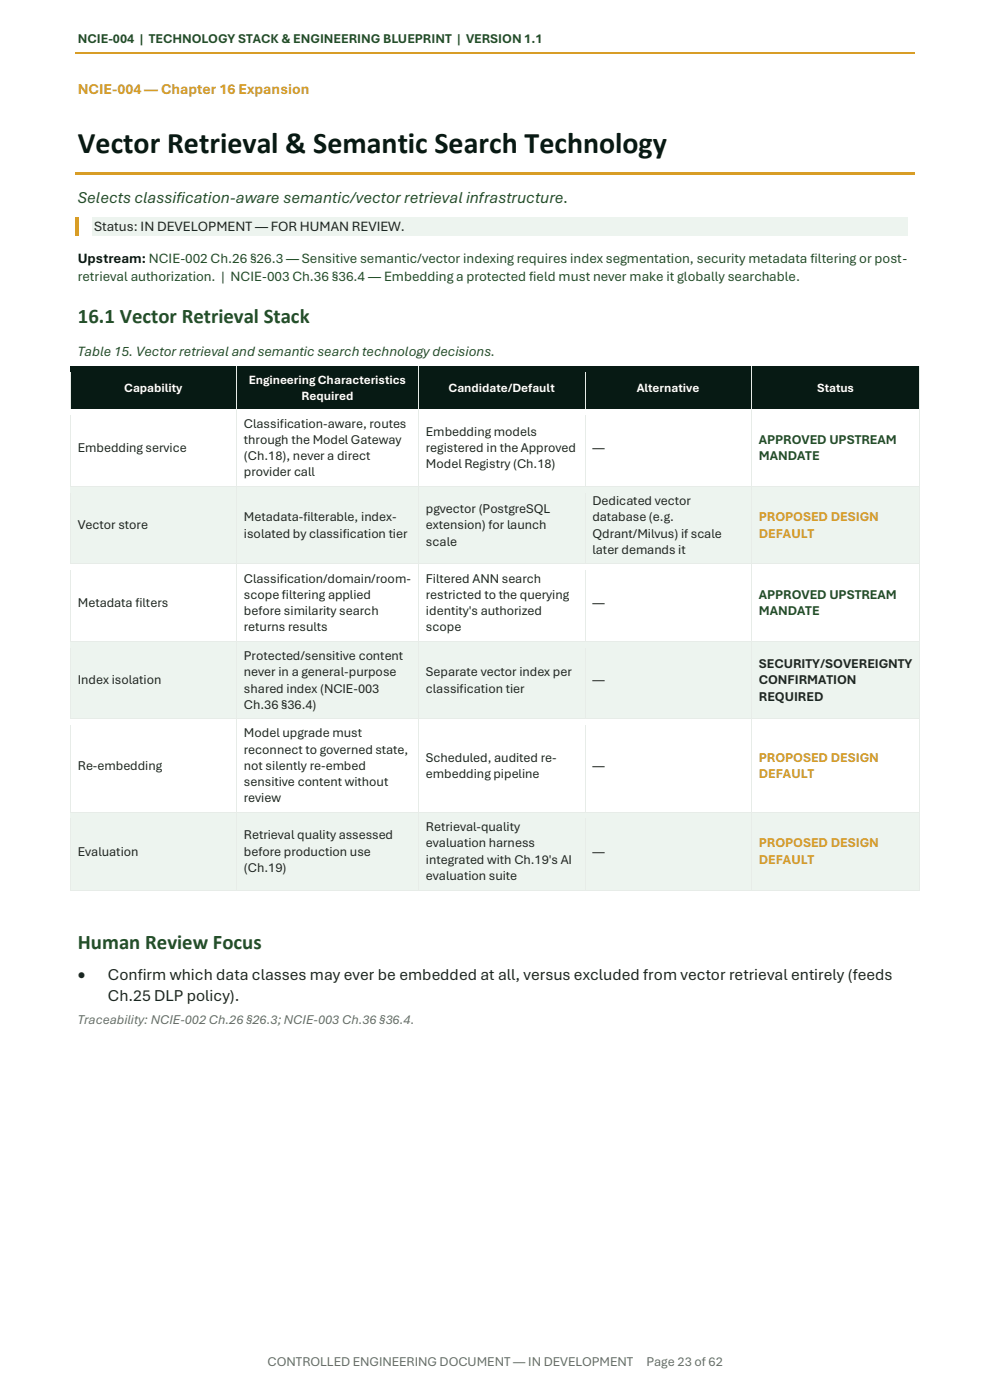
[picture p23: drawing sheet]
<svg xmlns="http://www.w3.org/2000/svg" width="210mm" height="297mm" viewBox="0 0 210 297" stroke-linecap="round" stroke-linejoin="round" font-family="sans-serif">
<defs><g id="words">
<text font-size="6.3" fill="#071a14" x="16.5" y="32.5">Vector Retrieval &amp; Semantic Search Technology</text>
<g font-size="4.4" fill="#234f29">
<text x="16.5" y="68.5">16.1 Vector Retrieval Stack</text>
<text x="16.5" y="201.3">Human Review Focus</text>
</g>
<text font-size="3.5" fill="#234f29" x="16.5" y="43">Selects classification-aware semantic/vector retrieval infrastructure.</text>
<g font-size="3.5" fill="#202621">
<text x="16.5" y="207.8">•</text>
<text x="22.9" y="207.8">Confirm which data classes may ever be embedded at all, versus excluded from vector retrieval entirely (feeds</text>
<text x="22.9" y="212.4">Ch.25 DLP policy).</text>
</g>
<text font-size="3.2" fill="#d89d26" x="16.5" y="20">NCIE-004 — Chapter 16 Expansion</text>
<text font-size="3" fill="#202621" x="20" y="48.9">Status: IN DEVELOPMENT — FOR HUMAN REVIEW.</text>
<text font-size="3" fill="#071a14" x="16.5" y="55.7">Upstream: NCIE-002 Ch.26 §26.3 — Sensitive semantic/vector indexing requires index segmentation, security metadata filtering or post-</text>
<g font-size="3" fill="#234f29">
<text x="16.5" y="59.7">retrieval authorization. | NCIE-003 Ch.36 §36.4 — Embedding a protected field must never make it globally searchable.</text>
<text x="16.5" y="75.4">Table 15. Vector retrieval and semantic search technology decisions.</text>
</g>
<g font-size="2.8" fill="#234f29">
<text x="16.5" y="9.2">NCIE-004 | TECHNOLOGY STACK &amp; ENGINEERING BLUEPRINT | VERSION 1.1</text>
<text x="161" y="94.2">APPROVED UPSTREAM</text>
<text x="161" y="97.6">MANDATE</text>
<text x="161" y="127.1">APPROVED UPSTREAM</text>
<text x="161" y="130.5">MANDATE</text>
</g>
<g font-size="2.8" fill="#202621">
<text x="16.5" y="95.9">Embedding service</text>
<text x="51.7" y="90.7">Classification-aware, routes</text>
<text x="51.7" y="94.2">through the Model Gateway</text>
<text x="90.4" y="92.5">Embedding models</text>
<text x="90.4" y="95.9">registered in the Approved</text>
<text x="125.7" y="95.9">—</text>
<text x="51.7" y="97.6">(Ch.18), never a direct</text>
<text x="51.7" y="101.1">provider call</text>
<text x="90.4" y="99.4">Model Registry (Ch.18)</text>
<text x="125.7" y="107.2">Dedicated vector</text>
<text x="16.5" y="112.3">Vector store</text>
<text x="51.7" y="110.6">Metadata-filterable, index-</text>
<text x="90.4" y="108.9">pgvector (PostgreSQL</text>
<text x="90.4" y="112.3">extension) for launch</text>
<text x="125.7" y="110.6">database (e.g.</text>
<text x="51.7" y="114.1">isolated by classification tier</text>
<text x="90.4" y="115.8">scale</text>
<text x="125.7" y="114.1">Qdrant/Milvus) if scale</text>
<text x="125.7" y="117.5">later demands it</text>
<text x="51.7" y="123.6">Classification/domain/room-</text>
<text x="90.4" y="123.6">Filtered ANN search</text>
<text x="16.5" y="128.8">Metadata filters</text>
<text x="51.7" y="127.1">scope filtering applied</text>
<text x="51.7" y="130.5">before similarity search</text>
<text x="90.4" y="127.1">restricted to the querying</text>
<text x="90.4" y="130.5">identity's authorized</text>
<text x="125.7" y="128.8">—</text>
<text x="51.7" y="134">returns results</text>
<text x="90.4" y="134">scope</text>
<text x="51.7" y="140">Protected/sensitive content</text>
<text x="51.7" y="143.5">never in a general-purpose</text>
<text x="90.4" y="143.5">Separate vector index per</text>
<text x="161" y="141.7">SECURITY/SOVEREIGNTY</text>
<text x="16.5" y="145.2">Index isolation</text>
<text x="51.7" y="146.9">shared index (NCIE-003</text>
<text x="90.4" y="146.9">classification tier</text>
<text x="125.7" y="145.2">—</text>
<text x="161" y="145.2">CONFIRMATION</text>
<text x="161" y="148.6">REQUIRED</text>
<text x="51.7" y="150.4">Ch.36 §36.4)</text>
<text x="51.7" y="156.4">Model upgrade must</text>
<text x="51.7" y="159.9">reconnect to governed state,</text>
<text x="90.4" y="161.6">Scheduled, audited re-</text>
<text x="16.5" y="163.3">Re-embedding</text>
<text x="51.7" y="163.3">not silently re-embed</text>
<text x="51.7" y="166.8">sensitive content without</text>
<text x="90.4" y="165.1">embedding pipeline</text>
<text x="125.7" y="163.3">—</text>
<text x="51.7" y="170.2">review</text>
<text x="51.7" y="178">Retrieval quality assessed</text>
<text x="90.4" y="176.3">Retrieval-quality</text>
<text x="90.4" y="179.8">evaluation harness</text>
<text x="16.5" y="181.5">Evaluation</text>
<text x="51.7" y="181.5">before production use</text>
<text x="51.7" y="184.9">(Ch.19)</text>
<text x="90.4" y="183.2">integrated with Ch.19's AI</text>
<text x="125.7" y="181.5">—</text>
<text x="90.4" y="186.7">evaluation suite</text>
</g>
<g font-size="2.8" fill="#d89d26">
<text x="161" y="110.6">PROPOSED DESIGN</text>
<text x="161" y="114.1">DEFAULT</text>
<text x="161" y="161.6">PROPOSED DESIGN</text>
<text x="161" y="165.1">DEFAULT</text>
<text x="161" y="179.8">PROPOSED DESIGN</text>
<text x="161" y="183.2">DEFAULT</text>
</g>
<g font-size="2.8" fill="#66706a">
<text x="16.5" y="217.3">Traceability: NCIE-002 Ch.26 §26.3; NCIE-003 Ch.36 §36.4.</text>
<text x="56.8" y="289.7">CONTROLLED ENGINEERING DOCUMENT — IN DEVELOPMENT</text>
<text x="137.2" y="289.7">Page 23 of 62</text>
</g>
<g font-size="2.7" fill="#fff">
<text x="26.3" y="83.1">Capability</text>
<text x="52.8" y="81.5">Engineering Characteristics</text>
<text x="95.1" y="83.1">Candidate/Default</text>
<text x="135.1" y="83.1">Alternative</text>
<text x="173.3" y="83.1">Status</text>
<text x="64" y="84.8">Required</text>
</g>
</g></defs>
<path d="M16 11.2h178.1" fill="none" stroke="#d89d26" stroke-width=".34"/>
<path d="M16 36.6h178.1v.6h-178.1z" fill-rule="evenodd" fill="#d89d26"/>
<path d="M19.5 46.1h173.1v4h-173.1z" fill-rule="evenodd" fill="#edf4ef"/>
<path d="M15.9 46.1h.8v4h-.8z" fill-rule="evenodd" fill="#d89d26"/>
<g fill="#071a14">
<path d="M15 77.8h35v8.9h-35z" fill-rule="evenodd"/>
<path d="M16.5 80.6h32.1v3.3h-32.1z" fill-rule="evenodd"/>
<path d="M50.3 77.8h38.4v8.9h-38.4z" fill-rule="evenodd"/>
<path d="M51.7 79h35.5v3.3h-35.5z" fill-rule="evenodd"/>
<path d="M51.7 82.3h35.5v3.2h-35.5z" fill-rule="evenodd"/>
<path d="M88.9 77.8h35.1v8.9h-35.1z" fill-rule="evenodd"/>
<path d="M90.4 80.6h32.1v3.3h-32.1z" fill-rule="evenodd"/>
<path d="M124.2 77.8h35.1v8.9h-35.1z" fill-rule="evenodd"/>
<path d="M125.7 80.6h32.1v3.3h-32.1z" fill-rule="evenodd"/>
<path d="M159.5 77.8h35.6v8.9h-35.6z" fill-rule="evenodd"/>
<path d="M161 80.6h32.5v3.3h-32.5z" fill-rule="evenodd"/>
</g>
<g fill="#e7ece8">
<path d="M14.8 77.6h.2v1.4h-.2z" fill-rule="evenodd"/>
<path d="M14.8 77.6h.2v.2h-.2z" fill-rule="evenodd"/>
</g>
<path d="M15 77.7h35.1" fill="none" stroke="#e7ece8" stroke-width=".21"/>
<path d="M15 77.8h35.1v1.2h-35.1z" fill-rule="evenodd" fill="#071a14"/>
<g fill="#e7ece8">
<path d="M50.1 77.8h.2v1.2h-.2z" fill-rule="evenodd"/>
<path d="M50.1 77.6h.2v.2h-.2z" fill-rule="evenodd"/>
</g>
<path d="M50.3 77.7h38.4" fill="none" stroke="#e7ece8" stroke-width=".21"/>
<path d="M50.3 77.8h38.4v1.2h-38.4z" fill-rule="evenodd" fill="#071a14"/>
<g fill="#e7ece8">
<path d="M88.7 77.8h.2v1.2h-.2z" fill-rule="evenodd"/>
<path d="M88.7 77.6h.2v.2h-.2z" fill-rule="evenodd"/>
</g>
<path d="M88.9 77.7h35.1" fill="none" stroke="#e7ece8" stroke-width=".21"/>
<path d="M88.9 77.8h35.1v1.2h-35.1z" fill-rule="evenodd" fill="#071a14"/>
<g fill="#e7ece8">
<path d="M124 77.8h.2v1.2h-.2z" fill-rule="evenodd"/>
<path d="M124 77.6h.2v.2h-.2z" fill-rule="evenodd"/>
</g>
<path d="M124.2 77.7h35.1" fill="none" stroke="#e7ece8" stroke-width=".21"/>
<path d="M124.2 77.8h35.1v1.2h-35.1z" fill-rule="evenodd" fill="#071a14"/>
<g fill="#e7ece8">
<path d="M159.3 77.8h.2v1.2h-.2z" fill-rule="evenodd"/>
<path d="M159.3 77.6h.2v.2h-.2z" fill-rule="evenodd"/>
</g>
<path d="M159.5 77.7h35.6" fill="none" stroke="#e7ece8" stroke-width=".21"/>
<path d="M159.5 77.8h35.6v1.2h-35.6z" fill-rule="evenodd" fill="#071a14"/>
<g fill="#e7ece8">
<path d="M195.1 77.6h.1v1.4h-.1z" fill-rule="evenodd"/>
<path d="M195.1 77.6h.1v.2h-.1z" fill-rule="evenodd"/>
</g>
<path d="M14.9 85.5h35.3v1.2h-35.3z" fill-rule="evenodd" fill="#071a14"/>
<path d="M14.9 79v7.7" fill="none" stroke="#e7ece8" stroke-width=".21"/>
<path d="M50.2 85.5h38.6v1.2h-38.6z" fill-rule="evenodd" fill="#071a14"/>
<path d="M50.2 79v7.7" fill="none" stroke="#e7ece8" stroke-width=".21"/>
<path d="M88.8 85.5h35.3v1.2h-35.3z" fill-rule="evenodd" fill="#071a14"/>
<path d="M88.8 79v7.7" fill="none" stroke="#e7ece8" stroke-width=".21"/>
<path d="M124.1 85.5h35.3v1.2h-35.3z" fill-rule="evenodd" fill="#071a14"/>
<path d="M124.1 79v7.7" fill="none" stroke="#e7ece8" stroke-width=".21"/>
<path d="M159.4 85.5h35.7v1.2h-35.7z" fill-rule="evenodd" fill="#071a14"/>
<path d="M159.4 79v7.7M195.1 79v7.7" fill="none" stroke="#e7ece8" stroke-width=".21"/>
<g fill="#fff">
<path d="M15 86.9h35v16.2h-35z" fill-rule="evenodd"/>
<path d="M16.5 93.3h32.1v3.4h-32.1z" fill-rule="evenodd"/>
<path d="M50.3 86.9h38.4v16.2h-38.4z" fill-rule="evenodd"/>
<path d="M51.7 88.1h35.5v3.5h-35.5z" fill-rule="evenodd"/>
<path d="M51.7 91.6h35.5v3.4h-35.5z" fill-rule="evenodd"/>
<path d="M51.7 95h35.5v3.4h-35.5z" fill-rule="evenodd"/>
<path d="M51.7 98.4h35.5v3.5h-35.5z" fill-rule="evenodd"/>
<path d="M88.9 86.9h35.1v16.2h-35.1z" fill-rule="evenodd"/>
<path d="M90.4 89.8h32.1v3.5h-32.1z" fill-rule="evenodd"/>
<path d="M90.4 93.3h32.1v3.4h-32.1z" fill-rule="evenodd"/>
<path d="M90.4 96.7h32.1v3.5h-32.1z" fill-rule="evenodd"/>
<path d="M124.2 86.9h35.1v16.2h-35.1z" fill-rule="evenodd"/>
<path d="M125.7 93.3h32.1v3.4h-32.1z" fill-rule="evenodd"/>
<path d="M159.5 86.9h35.6v16.2h-35.6z" fill-rule="evenodd"/>
<path d="M161 91.6h32.5v3.4h-32.5z" fill-rule="evenodd"/>
<path d="M161 95h32.5v3.4h-32.5z" fill-rule="evenodd"/>
</g>
<path d="M14.8 86.7h.2v1.4h-.2z" fill-rule="evenodd" fill="#e7ece8"/>
<path d="M15 86.8h35.1" fill="none" stroke="#e7ece8" stroke-width=".21"/>
<path d="M15 86.9h35.1v1.2h-35.1z" fill-rule="evenodd" fill="#fff"/>
<path d="M50.1 86.7h.2v1.4h-.2z" fill-rule="evenodd" fill="#e7ece8"/>
<path d="M50.3 86.8h38.4" fill="none" stroke="#e7ece8" stroke-width=".21"/>
<path d="M50.3 86.9h38.4v1.2h-38.4z" fill-rule="evenodd" fill="#fff"/>
<path d="M88.7 86.7h.2v1.4h-.2z" fill-rule="evenodd" fill="#e7ece8"/>
<path d="M88.9 86.8h35.1" fill="none" stroke="#e7ece8" stroke-width=".21"/>
<path d="M88.9 86.9h35.1v1.2h-35.1z" fill-rule="evenodd" fill="#fff"/>
<path d="M124 86.7h.2v1.4h-.2z" fill-rule="evenodd" fill="#e7ece8"/>
<path d="M124.2 86.8h35.1" fill="none" stroke="#e7ece8" stroke-width=".21"/>
<path d="M124.2 86.9h35.1v1.2h-35.1z" fill-rule="evenodd" fill="#fff"/>
<path d="M159.3 86.7h.2v1.4h-.2z" fill-rule="evenodd" fill="#e7ece8"/>
<path d="M159.5 86.8h35.6" fill="none" stroke="#e7ece8" stroke-width=".21"/>
<path d="M159.5 86.9h35.6v1.2h-35.6z" fill-rule="evenodd" fill="#fff"/>
<path d="M195.1 86.7h.1v1.4h-.1z" fill-rule="evenodd" fill="#e7ece8"/>
<path d="M14.9 101.9h35.3v1.2h-35.3z" fill-rule="evenodd" fill="#fff"/>
<path d="M14.9 88.1v15" fill="none" stroke="#e7ece8" stroke-width=".21"/>
<path d="M50.2 101.9h38.6v1.2h-38.6z" fill-rule="evenodd" fill="#fff"/>
<path d="M50.2 88.1v15" fill="none" stroke="#e7ece8" stroke-width=".21"/>
<path d="M88.8 101.9h35.3v1.2h-35.3z" fill-rule="evenodd" fill="#fff"/>
<path d="M88.8 88.1v15" fill="none" stroke="#e7ece8" stroke-width=".21"/>
<path d="M124.1 101.9h35.3v1.2h-35.3z" fill-rule="evenodd" fill="#fff"/>
<path d="M124.1 88.1v15" fill="none" stroke="#e7ece8" stroke-width=".21"/>
<path d="M159.4 101.9h35.7v1.2h-35.7z" fill-rule="evenodd" fill="#fff"/>
<path d="M159.4 88.1v15M195.1 88.1v15" fill="none" stroke="#e7ece8" stroke-width=".21"/>
<g fill="#edf4ef">
<path d="M15 103.3h35v16.3h-35z" fill-rule="evenodd"/>
<path d="M16.5 109.7h32.1v3.5h-32.1z" fill-rule="evenodd"/>
<path d="M50.3 103.3h38.4v16.3h-38.4z" fill-rule="evenodd"/>
<path d="M51.7 108h35.5v3.4h-35.5z" fill-rule="evenodd"/>
<path d="M51.7 111.4h35.5v3.5h-35.5z" fill-rule="evenodd"/>
<path d="M88.9 103.3h35.1v16.3h-35.1z" fill-rule="evenodd"/>
<path d="M90.4 106.3h32.1v3.4h-32.1z" fill-rule="evenodd"/>
<path d="M90.4 109.7h32.1v3.5h-32.1z" fill-rule="evenodd"/>
<path d="M90.4 113.2h32.1v3.4h-32.1z" fill-rule="evenodd"/>
<path d="M124.2 103.3h35.1v16.3h-35.1z" fill-rule="evenodd"/>
<path d="M125.7 104.5h32.1v3.5h-32.1z" fill-rule="evenodd"/>
<path d="M125.7 108h32.1v3.4h-32.1z" fill-rule="evenodd"/>
<path d="M125.7 111.4h32.1v3.5h-32.1z" fill-rule="evenodd"/>
<path d="M125.7 114.9h32.1v3.4h-32.1z" fill-rule="evenodd"/>
<path d="M159.5 103.3h35.6v16.3h-35.6z" fill-rule="evenodd"/>
<path d="M161 108h32.5v3.4h-32.5z" fill-rule="evenodd"/>
<path d="M161 111.4h32.5v3.5h-32.5z" fill-rule="evenodd"/>
</g>
<path d="M14.8 103.1h.2v1.4h-.2z" fill-rule="evenodd" fill="#e7ece8"/>
<path d="M15 103.2h35.1" fill="none" stroke="#e7ece8" stroke-width=".21"/>
<path d="M15 103.3h35.1v1.2h-35.1z" fill-rule="evenodd" fill="#edf4ef"/>
<path d="M50.1 103.1h.2v1.4h-.2z" fill-rule="evenodd" fill="#e7ece8"/>
<path d="M50.3 103.2h38.4" fill="none" stroke="#e7ece8" stroke-width=".21"/>
<path d="M50.3 103.3h38.4v1.2h-38.4z" fill-rule="evenodd" fill="#edf4ef"/>
<path d="M88.7 103.1h.2v1.4h-.2z" fill-rule="evenodd" fill="#e7ece8"/>
<path d="M88.9 103.2h35.1" fill="none" stroke="#e7ece8" stroke-width=".21"/>
<path d="M88.9 103.3h35.1v1.2h-35.1z" fill-rule="evenodd" fill="#edf4ef"/>
<path d="M124 103.1h.2v1.4h-.2z" fill-rule="evenodd" fill="#e7ece8"/>
<path d="M124.2 103.2h35.1" fill="none" stroke="#e7ece8" stroke-width=".21"/>
<path d="M124.2 103.3h35.1v1.2h-35.1z" fill-rule="evenodd" fill="#edf4ef"/>
<path d="M159.3 103.1h.2v1.4h-.2z" fill-rule="evenodd" fill="#e7ece8"/>
<path d="M159.5 103.2h35.6" fill="none" stroke="#e7ece8" stroke-width=".21"/>
<path d="M159.5 103.3h35.6v1.2h-35.6z" fill-rule="evenodd" fill="#edf4ef"/>
<path d="M195.1 103.1h.1v1.4h-.1z" fill-rule="evenodd" fill="#e7ece8"/>
<path d="M14.9 118.3h35.3v1.3h-35.3z" fill-rule="evenodd" fill="#edf4ef"/>
<path d="M14.9 104.5v15.1" fill="none" stroke="#e7ece8" stroke-width=".21"/>
<path d="M50.2 118.3h38.6v1.3h-38.6z" fill-rule="evenodd" fill="#edf4ef"/>
<path d="M50.2 104.5v15.1" fill="none" stroke="#e7ece8" stroke-width=".21"/>
<path d="M88.8 118.3h35.3v1.3h-35.3z" fill-rule="evenodd" fill="#edf4ef"/>
<path d="M88.8 104.5v15.1" fill="none" stroke="#e7ece8" stroke-width=".21"/>
<path d="M124.1 118.3h35.3v1.3h-35.3z" fill-rule="evenodd" fill="#edf4ef"/>
<path d="M124.1 104.5v15.1" fill="none" stroke="#e7ece8" stroke-width=".21"/>
<path d="M159.4 118.3h35.7v1.3h-35.7z" fill-rule="evenodd" fill="#edf4ef"/>
<path d="M159.4 104.5v15.1M195.1 104.5v15.1" fill="none" stroke="#e7ece8" stroke-width=".21"/>
<g fill="#fff">
<path d="M15 119.7h35v16.3h-35z" fill-rule="evenodd"/>
<path d="M16.5 126.1h32.1v3.5h-32.1z" fill-rule="evenodd"/>
<path d="M50.3 119.7h38.4v16.3h-38.4z" fill-rule="evenodd"/>
<path d="M51.7 121h35.5v3.4h-35.5z" fill-rule="evenodd"/>
<path d="M51.7 124.4h35.5v3.5h-35.5z" fill-rule="evenodd"/>
<path d="M51.7 127.9h35.5v3.4h-35.5z" fill-rule="evenodd"/>
<path d="M51.7 131.3h35.5v3.5h-35.5z" fill-rule="evenodd"/>
<path d="M88.9 119.7h35.1v16.3h-35.1z" fill-rule="evenodd"/>
<path d="M90.4 121h32.1v3.4h-32.1z" fill-rule="evenodd"/>
<path d="M90.4 124.4h32.1v3.5h-32.1z" fill-rule="evenodd"/>
<path d="M90.4 127.9h32.1v3.4h-32.1z" fill-rule="evenodd"/>
<path d="M90.4 131.3h32.1v3.5h-32.1z" fill-rule="evenodd"/>
<path d="M124.2 119.7h35.1v16.3h-35.1z" fill-rule="evenodd"/>
<path d="M125.7 126.1h32.1v3.5h-32.1z" fill-rule="evenodd"/>
<path d="M159.5 119.7h35.6v16.3h-35.6z" fill-rule="evenodd"/>
<path d="M161 124.4h32.5v3.5h-32.5z" fill-rule="evenodd"/>
<path d="M161 127.9h32.5v3.4h-32.5z" fill-rule="evenodd"/>
</g>
<path d="M14.8 119.6h.2v1.4h-.2z" fill-rule="evenodd" fill="#e7ece8"/>
<path d="M15 119.7h35.1" fill="none" stroke="#e7ece8" stroke-width=".21"/>
<path d="M15 119.7h35.1v1.3h-35.1z" fill-rule="evenodd" fill="#fff"/>
<path d="M50.1 119.6h.2v1.4h-.2z" fill-rule="evenodd" fill="#e7ece8"/>
<path d="M50.3 119.7h38.4" fill="none" stroke="#e7ece8" stroke-width=".21"/>
<path d="M50.3 119.7h38.4v1.3h-38.4z" fill-rule="evenodd" fill="#fff"/>
<path d="M88.7 119.6h.2v1.4h-.2z" fill-rule="evenodd" fill="#e7ece8"/>
<path d="M88.9 119.7h35.1" fill="none" stroke="#e7ece8" stroke-width=".21"/>
<path d="M88.9 119.7h35.1v1.3h-35.1z" fill-rule="evenodd" fill="#fff"/>
<path d="M124 119.6h.2v1.4h-.2z" fill-rule="evenodd" fill="#e7ece8"/>
<path d="M124.2 119.7h35.1" fill="none" stroke="#e7ece8" stroke-width=".21"/>
<path d="M124.2 119.7h35.1v1.3h-35.1z" fill-rule="evenodd" fill="#fff"/>
<path d="M159.3 119.6h.2v1.4h-.2z" fill-rule="evenodd" fill="#e7ece8"/>
<path d="M159.5 119.7h35.6" fill="none" stroke="#e7ece8" stroke-width=".21"/>
<path d="M159.5 119.7h35.6v1.3h-35.6z" fill-rule="evenodd" fill="#fff"/>
<path d="M195.1 119.6h.1v1.4h-.1z" fill-rule="evenodd" fill="#e7ece8"/>
<path d="M14.9 134.8h35.3v1.2h-35.3z" fill-rule="evenodd" fill="#fff"/>
<path d="M14.9 121v15" fill="none" stroke="#e7ece8" stroke-width=".21"/>
<path d="M50.2 134.8h38.6v1.2h-38.6z" fill-rule="evenodd" fill="#fff"/>
<path d="M50.2 121v15" fill="none" stroke="#e7ece8" stroke-width=".21"/>
<path d="M88.8 134.8h35.3v1.2h-35.3z" fill-rule="evenodd" fill="#fff"/>
<path d="M88.8 121v15" fill="none" stroke="#e7ece8" stroke-width=".21"/>
<path d="M124.1 134.8h35.3v1.2h-35.3z" fill-rule="evenodd" fill="#fff"/>
<path d="M124.1 121v15" fill="none" stroke="#e7ece8" stroke-width=".21"/>
<path d="M159.4 134.8h35.7v1.2h-35.7z" fill-rule="evenodd" fill="#fff"/>
<path d="M159.4 121v15M195.1 121v15" fill="none" stroke="#e7ece8" stroke-width=".21"/>
<g fill="#edf4ef">
<path d="M15 136.2h35v16.2h-35z" fill-rule="evenodd"/>
<path d="M16.5 142.6h32.1v3.4h-32.1z" fill-rule="evenodd"/>
<path d="M50.3 136.2h38.4v16.2h-38.4z" fill-rule="evenodd"/>
<path d="M51.7 137.4h35.5v3.5h-35.5z" fill-rule="evenodd"/>
<path d="M51.7 140.9h35.5v3.4h-35.5z" fill-rule="evenodd"/>
<path d="M51.7 144.3h35.5v3.5h-35.5z" fill-rule="evenodd"/>
<path d="M51.7 147.8h35.5v3.4h-35.5z" fill-rule="evenodd"/>
<path d="M88.9 136.2h35.1v16.2h-35.1z" fill-rule="evenodd"/>
<path d="M90.4 140.9h32.1v3.4h-32.1z" fill-rule="evenodd"/>
<path d="M90.4 144.3h32.1v3.5h-32.1z" fill-rule="evenodd"/>
<path d="M124.2 136.2h35.1v16.2h-35.1z" fill-rule="evenodd"/>
<path d="M125.7 142.6h32.1v3.4h-32.1z" fill-rule="evenodd"/>
<path d="M159.5 136.2h35.6v16.2h-35.6z" fill-rule="evenodd"/>
<path d="M161 139.1h32.5v3.5h-32.5z" fill-rule="evenodd"/>
<path d="M161 142.6h32.5v3.4h-32.5z" fill-rule="evenodd"/>
<path d="M161 146h32.5v3.5h-32.5z" fill-rule="evenodd"/>
</g>
<path d="M14.8 136h.2v1.4h-.2z" fill-rule="evenodd" fill="#e7ece8"/>
<path d="M15 136.1h35.1" fill="none" stroke="#e7ece8" stroke-width=".21"/>
<path d="M15 136.2h35.1v1.2h-35.1z" fill-rule="evenodd" fill="#edf4ef"/>
<path d="M50.1 136h.2v1.4h-.2z" fill-rule="evenodd" fill="#e7ece8"/>
<path d="M50.3 136.1h38.4" fill="none" stroke="#e7ece8" stroke-width=".21"/>
<path d="M50.3 136.2h38.4v1.2h-38.4z" fill-rule="evenodd" fill="#edf4ef"/>
<path d="M88.7 136h.2v1.4h-.2z" fill-rule="evenodd" fill="#e7ece8"/>
<path d="M88.9 136.1h35.1" fill="none" stroke="#e7ece8" stroke-width=".21"/>
<path d="M88.9 136.2h35.1v1.2h-35.1z" fill-rule="evenodd" fill="#edf4ef"/>
<path d="M124 136h.2v1.4h-.2z" fill-rule="evenodd" fill="#e7ece8"/>
<path d="M124.2 136.1h35.1" fill="none" stroke="#e7ece8" stroke-width=".21"/>
<path d="M124.2 136.2h35.1v1.2h-35.1z" fill-rule="evenodd" fill="#edf4ef"/>
<path d="M159.3 136h.2v1.4h-.2z" fill-rule="evenodd" fill="#e7ece8"/>
<path d="M159.5 136.1h35.6" fill="none" stroke="#e7ece8" stroke-width=".21"/>
<path d="M159.5 136.2h35.6v1.2h-35.6z" fill-rule="evenodd" fill="#edf4ef"/>
<path d="M195.1 136h.1v1.4h-.1z" fill-rule="evenodd" fill="#e7ece8"/>
<path d="M14.9 151.2h35.3v1.2h-35.3z" fill-rule="evenodd" fill="#edf4ef"/>
<path d="M14.9 137.4v15" fill="none" stroke="#e7ece8" stroke-width=".21"/>
<path d="M50.2 151.2h38.6v1.2h-38.6z" fill-rule="evenodd" fill="#edf4ef"/>
<path d="M50.2 137.4v15" fill="none" stroke="#e7ece8" stroke-width=".21"/>
<path d="M88.8 151.2h35.3v1.2h-35.3z" fill-rule="evenodd" fill="#edf4ef"/>
<path d="M88.8 137.4v15" fill="none" stroke="#e7ece8" stroke-width=".21"/>
<path d="M124.1 151.2h35.3v1.2h-35.3z" fill-rule="evenodd" fill="#edf4ef"/>
<path d="M124.1 137.4v15" fill="none" stroke="#e7ece8" stroke-width=".21"/>
<path d="M159.4 151.2h35.7v1.2h-35.7z" fill-rule="evenodd" fill="#edf4ef"/>
<path d="M159.4 137.4v15M195.1 137.4v15" fill="none" stroke="#e7ece8" stroke-width=".21"/>
<g fill="#fff">
<path d="M15 152.6h35v19.7h-35z" fill-rule="evenodd"/>
<path d="M16.5 160.7h32.1v3.5h-32.1z" fill-rule="evenodd"/>
<path d="M50.3 152.6h38.4v19.7h-38.4z" fill-rule="evenodd"/>
<path d="M51.7 153.8h35.5v3.5h-35.5z" fill-rule="evenodd"/>
<path d="M51.7 157.3h35.5v3.4h-35.5z" fill-rule="evenodd"/>
<path d="M51.7 160.7h35.5v3.5h-35.5z" fill-rule="evenodd"/>
<path d="M51.7 164.2h35.5v3.4h-35.5z" fill-rule="evenodd"/>
<path d="M51.7 167.6h35.5v3.5h-35.5z" fill-rule="evenodd"/>
<path d="M88.9 152.6h35.1v19.7h-35.1z" fill-rule="evenodd"/>
<path d="M90.4 159h32.1v3.5h-32.1z" fill-rule="evenodd"/>
<path d="M90.4 162.4h32.1v3.5h-32.1z" fill-rule="evenodd"/>
<path d="M124.2 152.6h35.1v19.7h-35.1z" fill-rule="evenodd"/>
<path d="M125.7 160.7h32.1v3.5h-32.1z" fill-rule="evenodd"/>
<path d="M159.5 152.6h35.6v19.7h-35.6z" fill-rule="evenodd"/>
<path d="M161 159h32.5v3.5h-32.5z" fill-rule="evenodd"/>
<path d="M161 162.4h32.5v3.5h-32.5z" fill-rule="evenodd"/>
</g>
<path d="M14.8 152.4h.2v1.4h-.2z" fill-rule="evenodd" fill="#e7ece8"/>
<path d="M15 152.5h35.1" fill="none" stroke="#e7ece8" stroke-width=".21"/>
<path d="M15 152.6h35.1v1.2h-35.1z" fill-rule="evenodd" fill="#fff"/>
<path d="M50.1 152.4h.2v1.4h-.2z" fill-rule="evenodd" fill="#e7ece8"/>
<path d="M50.3 152.5h38.4" fill="none" stroke="#e7ece8" stroke-width=".21"/>
<path d="M50.3 152.6h38.4v1.2h-38.4z" fill-rule="evenodd" fill="#fff"/>
<path d="M88.7 152.4h.2v1.4h-.2z" fill-rule="evenodd" fill="#e7ece8"/>
<path d="M88.9 152.5h35.1" fill="none" stroke="#e7ece8" stroke-width=".21"/>
<path d="M88.9 152.6h35.1v1.2h-35.1z" fill-rule="evenodd" fill="#fff"/>
<path d="M124 152.4h.2v1.4h-.2z" fill-rule="evenodd" fill="#e7ece8"/>
<path d="M124.2 152.5h35.1" fill="none" stroke="#e7ece8" stroke-width=".21"/>
<path d="M124.2 152.6h35.1v1.2h-35.1z" fill-rule="evenodd" fill="#fff"/>
<path d="M159.3 152.4h.2v1.4h-.2z" fill-rule="evenodd" fill="#e7ece8"/>
<path d="M159.5 152.5h35.6" fill="none" stroke="#e7ece8" stroke-width=".21"/>
<path d="M159.5 152.6h35.6v1.2h-35.6z" fill-rule="evenodd" fill="#fff"/>
<path d="M195.1 152.4h.1v1.4h-.1z" fill-rule="evenodd" fill="#e7ece8"/>
<path d="M14.9 171.1h35.3v1.2h-35.3z" fill-rule="evenodd" fill="#fff"/>
<path d="M14.9 153.8v18.5" fill="none" stroke="#e7ece8" stroke-width=".21"/>
<path d="M50.2 171.1h38.6v1.2h-38.6z" fill-rule="evenodd" fill="#fff"/>
<path d="M50.2 153.8v18.5" fill="none" stroke="#e7ece8" stroke-width=".21"/>
<path d="M88.8 171.1h35.3v1.2h-35.3z" fill-rule="evenodd" fill="#fff"/>
<path d="M88.8 153.8v18.5" fill="none" stroke="#e7ece8" stroke-width=".21"/>
<path d="M124.1 171.1h35.3v1.2h-35.3z" fill-rule="evenodd" fill="#fff"/>
<path d="M124.1 153.8v18.5" fill="none" stroke="#e7ece8" stroke-width=".21"/>
<path d="M159.4 171.1h35.7v1.2h-35.7z" fill-rule="evenodd" fill="#fff"/>
<path d="M159.4 153.8v18.5M195.1 153.8v18.5" fill="none" stroke="#e7ece8" stroke-width=".21"/>
<g fill="#edf4ef">
<path d="M15 172.5h35v16.2h-35z" fill-rule="evenodd"/>
<path d="M16.5 178.9h32.1v3.4h-32.1z" fill-rule="evenodd"/>
<path d="M50.3 172.5h38.4v16.2h-38.4z" fill-rule="evenodd"/>
<path d="M51.7 175.4h35.5v3.5h-35.5z" fill-rule="evenodd"/>
<path d="M51.7 178.9h35.5v3.4h-35.5z" fill-rule="evenodd"/>
<path d="M51.7 182.3h35.5v3.5h-35.5z" fill-rule="evenodd"/>
<path d="M88.9 172.5h35.1v16.2h-35.1z" fill-rule="evenodd"/>
<path d="M90.4 173.7h32.1v3.4h-32.1z" fill-rule="evenodd"/>
<path d="M90.4 177.1h32.1v3.5h-32.1z" fill-rule="evenodd"/>
<path d="M90.4 180.6h32.1v3.4h-32.1z" fill-rule="evenodd"/>
<path d="M90.4 184h32.1v3.5h-32.1z" fill-rule="evenodd"/>
<path d="M124.2 172.5h35.1v16.2h-35.1z" fill-rule="evenodd"/>
<path d="M125.7 178.9h32.1v3.4h-32.1z" fill-rule="evenodd"/>
<path d="M159.5 172.5h35.6v16.2h-35.6z" fill-rule="evenodd"/>
<path d="M161 177.1h32.5v3.5h-32.5z" fill-rule="evenodd"/>
<path d="M161 180.6h32.5v3.4h-32.5z" fill-rule="evenodd"/>
</g>
<path d="M14.8 172.3h.2v1.4h-.2z" fill-rule="evenodd" fill="#e7ece8"/>
<path d="M15 172.4h35.1" fill="none" stroke="#e7ece8" stroke-width=".21"/>
<path d="M15 172.4h35.1v1.3h-35.1z" fill-rule="evenodd" fill="#edf4ef"/>
<path d="M50.1 172.3h.2v1.4h-.2z" fill-rule="evenodd" fill="#e7ece8"/>
<path d="M50.3 172.4h38.4" fill="none" stroke="#e7ece8" stroke-width=".21"/>
<path d="M50.3 172.4h38.4v1.3h-38.4z" fill-rule="evenodd" fill="#edf4ef"/>
<path d="M88.7 172.3h.2v1.4h-.2z" fill-rule="evenodd" fill="#e7ece8"/>
<path d="M88.9 172.4h35.1" fill="none" stroke="#e7ece8" stroke-width=".21"/>
<path d="M88.9 172.4h35.1v1.3h-35.1z" fill-rule="evenodd" fill="#edf4ef"/>
<path d="M124 172.3h.2v1.4h-.2z" fill-rule="evenodd" fill="#e7ece8"/>
<path d="M124.2 172.4h35.1" fill="none" stroke="#e7ece8" stroke-width=".21"/>
<path d="M124.2 172.4h35.1v1.3h-35.1z" fill-rule="evenodd" fill="#edf4ef"/>
<path d="M159.3 172.3h.2v1.4h-.2z" fill-rule="evenodd" fill="#e7ece8"/>
<path d="M159.5 172.4h35.6" fill="none" stroke="#e7ece8" stroke-width=".21"/>
<path d="M159.5 172.4h35.6v1.3h-35.6z" fill-rule="evenodd" fill="#edf4ef"/>
<path d="M195.1 172.3h.1v1.4h-.1z" fill-rule="evenodd" fill="#e7ece8"/>
<path d="M14.9 187.5h35.3v1.2h-35.3z" fill-rule="evenodd" fill="#edf4ef"/>
<path d="M14.9 173.7v15" fill="none" stroke="#e7ece8" stroke-width=".21"/>
<g fill="#e7ece8">
<path d="M14.8 188.7h.2v.2h-.2z" fill-rule="evenodd"/>
<path d="M14.8 188.7h.2v.2h-.2z" fill-rule="evenodd"/>
</g>
<path d="M15 188.8h35.1" fill="none" stroke="#e7ece8" stroke-width=".21"/>
<path d="M50.2 187.5h38.6v1.2h-38.6z" fill-rule="evenodd" fill="#edf4ef"/>
<path d="M50.2 173.7v15" fill="none" stroke="#e7ece8" stroke-width=".21"/>
<path d="M50.1 188.7h.2v.2h-.2z" fill-rule="evenodd" fill="#e7ece8"/>
<path d="M50.3 188.8h38.4" fill="none" stroke="#e7ece8" stroke-width=".21"/>
<path d="M88.8 187.5h35.3v1.2h-35.3z" fill-rule="evenodd" fill="#edf4ef"/>
<path d="M88.8 173.7v15" fill="none" stroke="#e7ece8" stroke-width=".21"/>
<path d="M88.7 188.7h.2v.2h-.2z" fill-rule="evenodd" fill="#e7ece8"/>
<path d="M88.9 188.8h35.1" fill="none" stroke="#e7ece8" stroke-width=".21"/>
<path d="M124.1 187.5h35.3v1.2h-35.3z" fill-rule="evenodd" fill="#edf4ef"/>
<path d="M124.1 173.7v15" fill="none" stroke="#e7ece8" stroke-width=".21"/>
<path d="M124 188.7h.2v.2h-.2z" fill-rule="evenodd" fill="#e7ece8"/>
<path d="M124.2 188.8h35.1" fill="none" stroke="#e7ece8" stroke-width=".21"/>
<path d="M159.4 187.5h35.7v1.2h-35.7z" fill-rule="evenodd" fill="#edf4ef"/>
<path d="M159.4 173.7v15" fill="none" stroke="#e7ece8" stroke-width=".21"/>
<path d="M159.3 188.7h.2v.2h-.2z" fill-rule="evenodd" fill="#e7ece8"/>
<path d="M195.1 173.7v15M159.5 188.8h35.6" fill="none" stroke="#e7ece8" stroke-width=".21"/>
<g fill="#e7ece8">
<path d="M195.1 188.7h.1v.2h-.1z" fill-rule="evenodd"/>
<path d="M195.1 188.7h.1v.2h-.1z" fill-rule="evenodd"/>
</g>
<use href="#words"/>
</svg>
